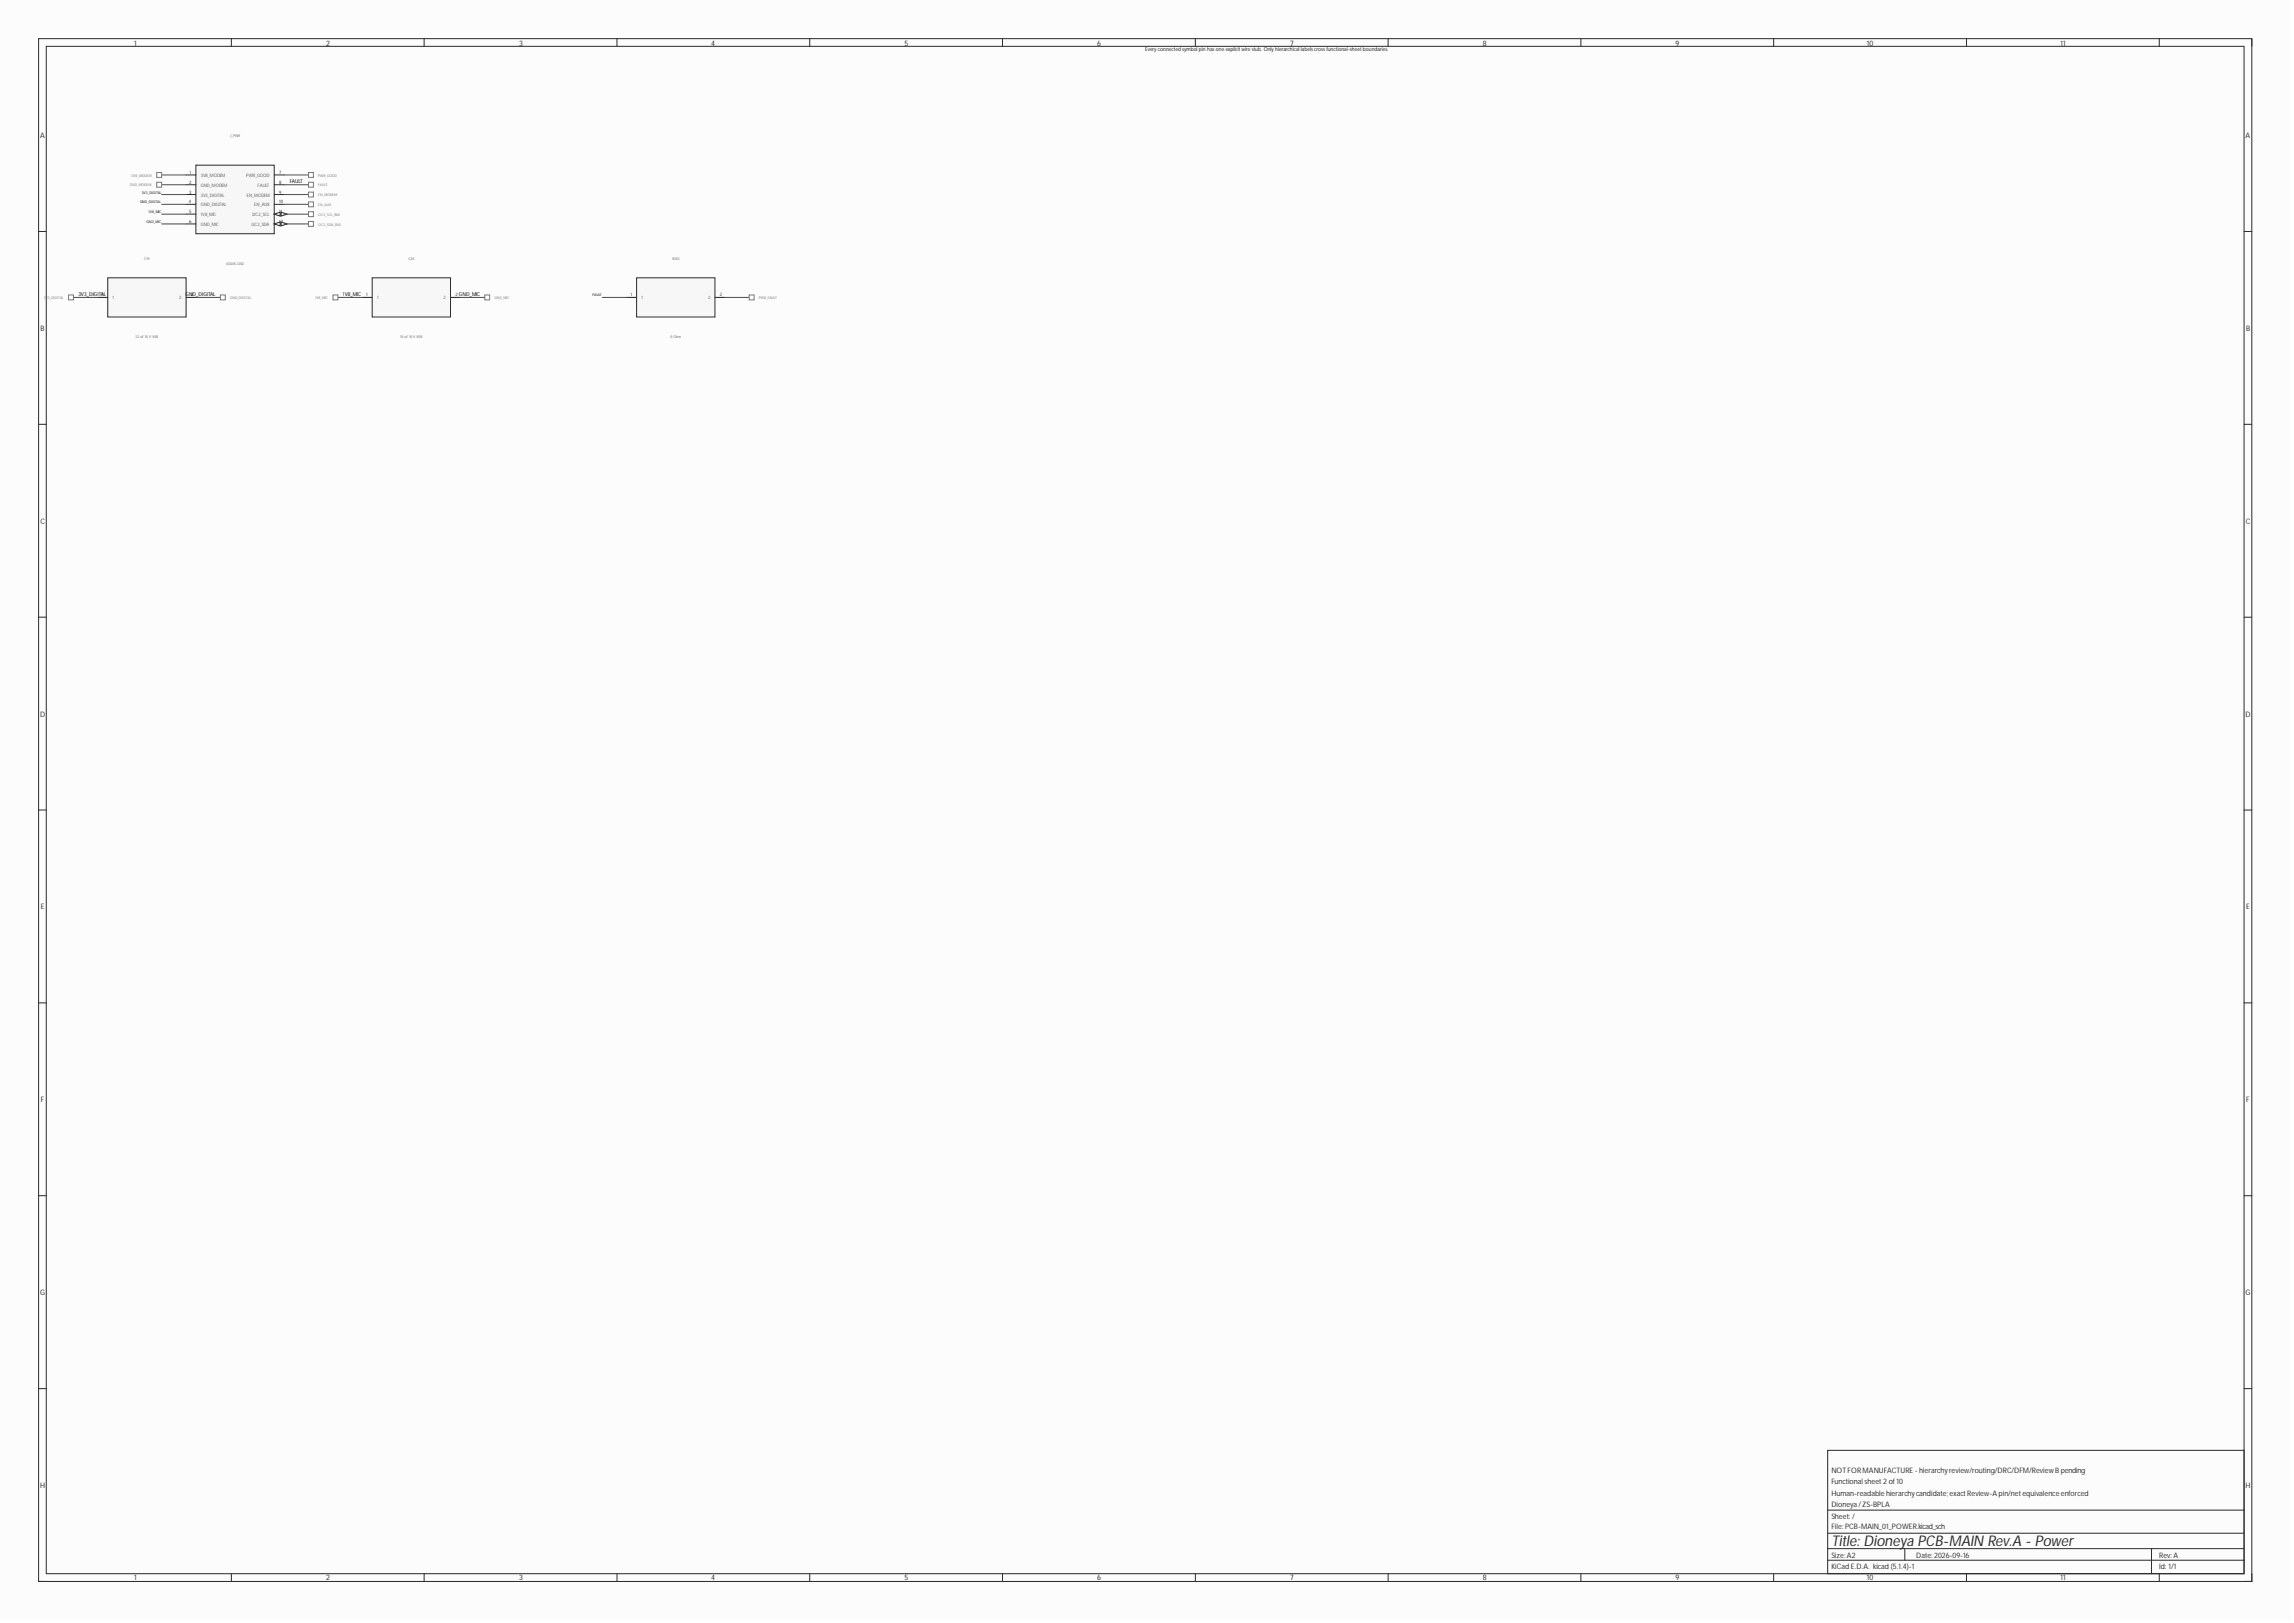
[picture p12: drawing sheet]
<svg xmlns="http://www.w3.org/2000/svg" width="594mm" height="420mm" viewBox="0 0 594 420" stroke-linecap="round" stroke-linejoin="round" font-family="sans-serif">
<defs><g id="words">
<text font-size="3.9" fill="#282828" x="474" y="400.3">Title: Dioneya PCB-MAIN Rev.A - Power</text>
<g font-size="1.9" fill="#282828">
<text x="34.7" y="11.8">1</text>
<text x="84.4" y="11.8">2</text>
<text x="134.3" y="11.8">3</text>
<text x="184.1" y="11.8">4</text>
<text x="234.1" y="11.8">5</text>
<text x="284" y="11.8">6</text>
<text x="333.9" y="11.8">7</text>
<text x="383.8" y="11.8">8</text>
<text x="433.7" y="11.8">9</text>
<text x="483.2" y="11.8">10</text>
<text x="533.3" y="11.8">11</text>
<text x="10.4" y="35.8">A</text>
<text x="581.2" y="35.8">A</text>
<text x="10.5" y="85.7">B</text>
<text x="581.4" y="85.7">B</text>
<text x="10.5" y="135.6">C</text>
<text x="581.3" y="135.6">C</text>
<text x="10.4" y="185.6">D</text>
<text x="581.2" y="185.6">D</text>
<text x="10.6" y="235.4">E</text>
<text x="581.4" y="235.4">E</text>
<text x="10.6" y="285.4">F</text>
<text x="581.4" y="285.4">F</text>
<text x="10.4" y="335.3">G</text>
<text x="581.2" y="335.3">G</text>
<text x="474" y="381.3">NOT FORMANUFACTURE -hierarchyreview/routing/DRC/DFM/ReviewBpending</text>
<text x="10.4" y="385.2">H</text>
<text x="474" y="387.3">Human-readable hierarchycandidate;exactReview-A pin/netequivalenceenforced</text>
<text x="474" y="384.2">Functional sheet2of10</text>
<text x="581.2" y="385.2">H</text>
<text x="474" y="395.9">File:PCB-MAIN_01_POWER.kicad_sch</text>
<text x="474" y="393.3">Sheet: /</text>
<text x="474" y="390.2">Dioneya/ZS-BPLA</text>
<text x="474" y="406.1">KiCad E.D.A. kicad (5.1.4)-1</text>
<text x="474" y="403.3">Size:A2</text>
<text x="496" y="403.3">Date:2026-09-16</text>
<text x="558.8" y="403.3">Rev:A</text>
<text x="558.8" y="406.1">Id: 1/1</text>
<text x="34.7" y="409.2">1</text>
<text x="84.4" y="409.2">2</text>
<text x="134.3" y="409.2">3</text>
<text x="184.1" y="409.2">4</text>
<text x="234.1" y="409.2">5</text>
<text x="284" y="409.2">6</text>
<text x="333.9" y="409.2">7</text>
<text x="383.8" y="409.2">8</text>
<text x="433.7" y="409.2">9</text>
<text x="483.2" y="409.2">10</text>
<text x="533.3" y="409.2">11</text>
</g>
<text font-size="1.4" fill="#151515" x="296.4" y="13.3">Every connected symbol pin hasone explicit wire stub. Only hierarchical labelscrossfunctional-sheetboundaries.</text>
<g font-size="1.4">
<text x="75" y="47.5">FAULT</text>
<text x="20.3" y="76.7">3V3_DIGITAL</text>
<text x="48" y="76.7">GND_DIGITAL</text>
<text x="88.7" y="76.7">1V8_MIC</text>
<text x="118.8" y="76.7">GND_MIC</text>
</g>
<g font-size="1.2" fill="#282828">
<text x="48.9" y="47.6">2</text>
<text x="49.2" y="45">1</text>
<text x="72.2" y="45">7</text>
<text x="72.2" y="47.6">8</text>
<text x="48.8" y="52.7">4</text>
<text x="48.9" y="50.1">3</text>
<text x="72.2" y="50.1">9</text>
<text x="72.2" y="52.7">10</text>
<text x="48.9" y="55.2">5</text>
<text x="48.9" y="57.7">6</text>
<text x="72.2" y="55.2">11</text>
<text x="72.2" y="57.7">12</text>
<text x="26.4" y="76.8">1</text>
<text x="49.4" y="76.8">2</text>
<text x="94.8" y="76.8">1</text>
<text x="117.9" y="76.8">2</text>
<text x="163.2" y="76.8">1</text>
<text x="186.3" y="76.8">2</text>
</g>
<g font-size="1.2" fill="#5d5d5d">
<text x="52" y="45.8">3V8_MODEM</text>
<text x="63.7" y="45.8">PWR_GOOD</text>
<text x="52" y="48.3">GND_MODEM</text>
<text x="52" y="50.9">3V3_DIGITAL</text>
<text x="52" y="53.4">GND_DIGITAL</text>
<text x="63.9" y="50.9">EN_MODEM</text>
<text x="65.8" y="53.4">EN_AUX</text>
<text x="66.7" y="48.3">FAULT</text>
<text x="52" y="56">1V8_MIC</text>
<text x="52" y="58.5">GND_MIC</text>
<text x="65.1" y="58.5">I2C2_SDA</text>
<text x="65.3" y="56">I2C2_SCL</text>
<text x="29.1" y="77.5">1</text>
<text x="46.4" y="77.5">2</text>
<text x="97.6" y="77.5">1</text>
<text x="114.8" y="77.5">2</text>
<text x="166" y="77.5">1</text>
<text x="183.3" y="77.5">2</text>
</g>
<g font-size=".9" fill="#5d5d5d">
<text x="59.6" y="35.6">J_PWR</text>
<text x="37.3" y="67.3">C19</text>
<text x="58.6" y="68.6">43045-1202</text>
<text x="105.7" y="67.3">C20</text>
<text x="174" y="67.3">R103</text>
<text x="35.1" y="87.6">22 uF 10 V X5R</text>
<text x="103.6" y="87.6">10 uF 10 V X5R</text>
<text x="173.5" y="87.6">0Ohm</text>
</g>
<g font-size=".9" fill="#767676">
<text x="34" y="45.7">3V8_MODEM</text>
<text x="82.4" y="45.7">PWR_GOOD</text>
<text x="33.6" y="48.3">GND_MODEM</text>
<text x="82.4" y="48.3">FAULT</text>
<text x="82.4" y="50.8">EN_MODEM</text>
<text x="82.4" y="53.3">EN_AUX</text>
<text x="82.4" y="55.9">I2C2_SCL_BUS</text>
<text x="82.4" y="58.4">I2C2_SDA_BUS</text>
<text x="11.3" y="77.4">3V3_DIGITAL</text>
<text x="59.6" y="77.4">GND_DIGITAL</text>
<text x="81.5" y="77.4">1V8_MIC</text>
<text x="128" y="77.4">GND_MIC</text>
<text x="196.4" y="77.4">PWR_FAULT</text>
</g>
<g font-size=".9">
<text x="36.2" y="52.7">GND_DIGITAL</text>
<text x="36.7" y="50.1">3V3_DIGITAL</text>
<text x="37.9" y="57.7">GND_MIC</text>
<text x="38.4" y="55.2">1V8_MIC</text>
<text x="153.3" y="76.8">FAULT</text>
</g>
</g></defs>
<g fill="#fcfcfc">
<path d="M0 0h592.8v419.4h-592.8z" fill-rule="evenodd"/>
<path d="M0 0h592.8v419.4h-592.8z" fill-rule="evenodd"/>
</g>
<g fill="none" stroke="#282828" stroke-width=".26">
<path d="M10 10h572.8v399.4h-572.8zM12 12h568.8v395.4h-568.8zM59.9 10v2M109.8 10v2M159.7 10v2M209.6 10v2M259.5 10v2M309.4 10v2M359.3 10v2M409.2 10v2M459.1 10v2M509 10v2"/>
<path d="M558.9 10v2M582.8 10v2M10 59.9h2M580.8 59.9h2M10 109.8h2M580.8 109.8h2M10 159.8h2M580.8 159.8h2M10 209.7h2M580.8 209.7h2M10 259.6h2M580.8 259.6h2"/>
<path d="M10 309.5h2M580.8 309.5h2M10 359.5h2M580.8 359.5h2M473 375.5h107.8v31.9h-107.8zM473 396.9h107.8M473 390.9h107.8M10 409.4h2M59.9 407.4v2M109.8 407.4v2M159.7 407.4v2M209.6 407.4v2"/>
<path d="M259.5 407.4v2M309.4 407.4v2M359.3 407.4v2M409.2 407.4v2M459.1 407.4v2M473 403.9h107.8M473 400.9h107.8M493 400.9v3M509 407.4v2M556.8 400.9v6.5M558.9 407.4v2M582.8 407.4v2h-2"/>
</g>
<path d="M27.9 71.9h20.3v10.2h-20.3z" fill-rule="evenodd" fill="#f7f7f7"/>
<path d="M25.4 77h2.5M27.9 71.9h20.3v10.2h-20.3zM48.2 77h2.5" fill="none" stroke="#282828" stroke-width=".26"/>
<path d="M96.3 71.9h20.3v10.2h-20.3z" fill-rule="evenodd" fill="#f7f7f7"/>
<path d="M93.8 77h2.5M96.3 71.9h20.3v10.2h-20.3zM116.6 77h2.5" fill="none" stroke="#282828" stroke-width=".26"/>
<path d="M50.7 42.8h20.3v17.7h-20.3z" fill-rule="evenodd" fill="#f7f7f7"/>
<path d="M48.2 45.3h2.5M48.2 47.8h2.5M48.2 50.4h2.5M48.2 52.9h2.5M48.2 55.4h2.5M48.2 58h2.5M50.7 42.8h20.3v17.7h-20.3zM71 45.3h2.5M71 47.8h2.5M71 50.4h2.5M71 52.9h2.5M71 55.4h2.5" fill="none" stroke="#282828" stroke-width=".26"/>
<path d="M71 55.4l1.5-.5v1z" fill="#fbfbfb"/>
<path d="M71 55.4l1.5-.5v1z" fill="none" stroke="#282828" stroke-width=".26"/>
<path d="M72.8 54.9l1.5 .5-1.5 .5z" fill="#fbfbfb"/>
<path d="M71 58h2.5M72.8 54.9l1.5 .5-1.5 .5z" fill="none" stroke="#282828" stroke-width=".26"/>
<path d="M71 58l1.5-.5v1z" fill="#fbfbfb"/>
<path d="M71 58l1.5-.5v1z" fill="none" stroke="#282828" stroke-width=".26"/>
<path d="M72.8 57.5l1.5 .5-1.5 .5z" fill="#fbfbfb"/>
<path d="M72.8 57.5l1.5 .5-1.5 .5z" fill="none" stroke="#282828" stroke-width=".26"/>
<path d="M164.8 71.9h20.2v10.2h-20.2z" fill-rule="evenodd" fill="#f7f7f7"/>
<path d="M162.2 77h2.6M164.8 71.9h20.2v10.2h-20.2zM185 77h2.6" fill="none" stroke="#282828" stroke-width=".26"/>
<g fill="none" stroke="#4e4e4e" stroke-width=".26">
<path d="M41.8 45.3h6.4M41.8 47.8h6.4M41.8 50.4h6.4M41.8 52.9h6.4M41.8 55.4h6.4M41.8 58h6.4M73.5 45.3h6.3M73.5 47.8h6.3M73.5 50.4h6.3M73.5 52.9h6.3M73.5 55.4h6.3M73.5 58h6.3"/>
<path d="M19 77h6.4M50.7 77h6.3M87.5 77h6.3M119.1 77h6.4M155.9 77h6.3M187.6 77h6.3"/>
</g>
<path d="M17.7 76.4h1.3v1.2h-1.3z" fill-rule="evenodd" fill="#fefefe"/>
<path d="M17.7 76.4h1.3v1.2h-1.3z" fill="none" stroke="#767676" stroke-width=".26"/>
<path d="M57 76.4h1.3v1.2h-1.3z" fill-rule="evenodd" fill="#fefefe"/>
<path d="M57 76.4h1.3v1.2h-1.3z" fill="none" stroke="#767676" stroke-width=".26"/>
<path d="M86.2 76.4h1.3v1.2h-1.3z" fill-rule="evenodd" fill="#fefefe"/>
<path d="M86.2 76.4h1.3v1.2h-1.3z" fill="none" stroke="#767676" stroke-width=".26"/>
<path d="M125.5 76.4h1.2v1.2h-1.2z" fill-rule="evenodd" fill="#fefefe"/>
<path d="M125.5 76.4h1.2v1.2h-1.2z" fill="none" stroke="#767676" stroke-width=".26"/>
<path d="M40.6 44.7h1.2v1.2h-1.2z" fill-rule="evenodd" fill="#fefefe"/>
<path d="M40.6 44.7h1.2v1.2h-1.2z" fill="none" stroke="#767676" stroke-width=".26"/>
<path d="M40.6 47.2h1.2v1.3h-1.2z" fill-rule="evenodd" fill="#fefefe"/>
<path d="M40.6 47.2h1.2v1.3h-1.2z" fill="none" stroke="#767676" stroke-width=".26"/>
<path d="M79.8 44.7h1.3v1.2h-1.3z" fill-rule="evenodd" fill="#fefefe"/>
<path d="M79.8 44.7h1.3v1.2h-1.3z" fill="none" stroke="#767676" stroke-width=".26"/>
<path d="M79.8 47.2h1.3v1.3h-1.3z" fill-rule="evenodd" fill="#fefefe"/>
<path d="M79.8 47.2h1.3v1.3h-1.3z" fill="none" stroke="#767676" stroke-width=".26"/>
<path d="M79.8 49.7h1.3v1.3h-1.3z" fill-rule="evenodd" fill="#fefefe"/>
<path d="M79.8 49.7h1.3v1.3h-1.3z" fill="none" stroke="#767676" stroke-width=".26"/>
<path d="M79.8 52.3h1.3v1.2h-1.3z" fill-rule="evenodd" fill="#fefefe"/>
<path d="M79.8 52.3h1.3v1.2h-1.3z" fill="none" stroke="#767676" stroke-width=".26"/>
<path d="M79.8 54.8h1.3v1.3h-1.3z" fill-rule="evenodd" fill="#fefefe"/>
<path d="M79.8 54.8h1.3v1.3h-1.3z" fill="none" stroke="#767676" stroke-width=".26"/>
<path d="M79.8 57.3h1.3v1.3h-1.3z" fill-rule="evenodd" fill="#fefefe"/>
<path d="M79.8 57.3h1.3v1.3h-1.3z" fill="none" stroke="#767676" stroke-width=".26"/>
<path d="M193.9 76.4h1.3v1.2h-1.3z" fill-rule="evenodd" fill="#fefefe"/>
<path d="M193.9 76.4h1.3v1.2h-1.3z" fill="none" stroke="#767676" stroke-width=".26"/>
<use href="#words"/>
</svg>
